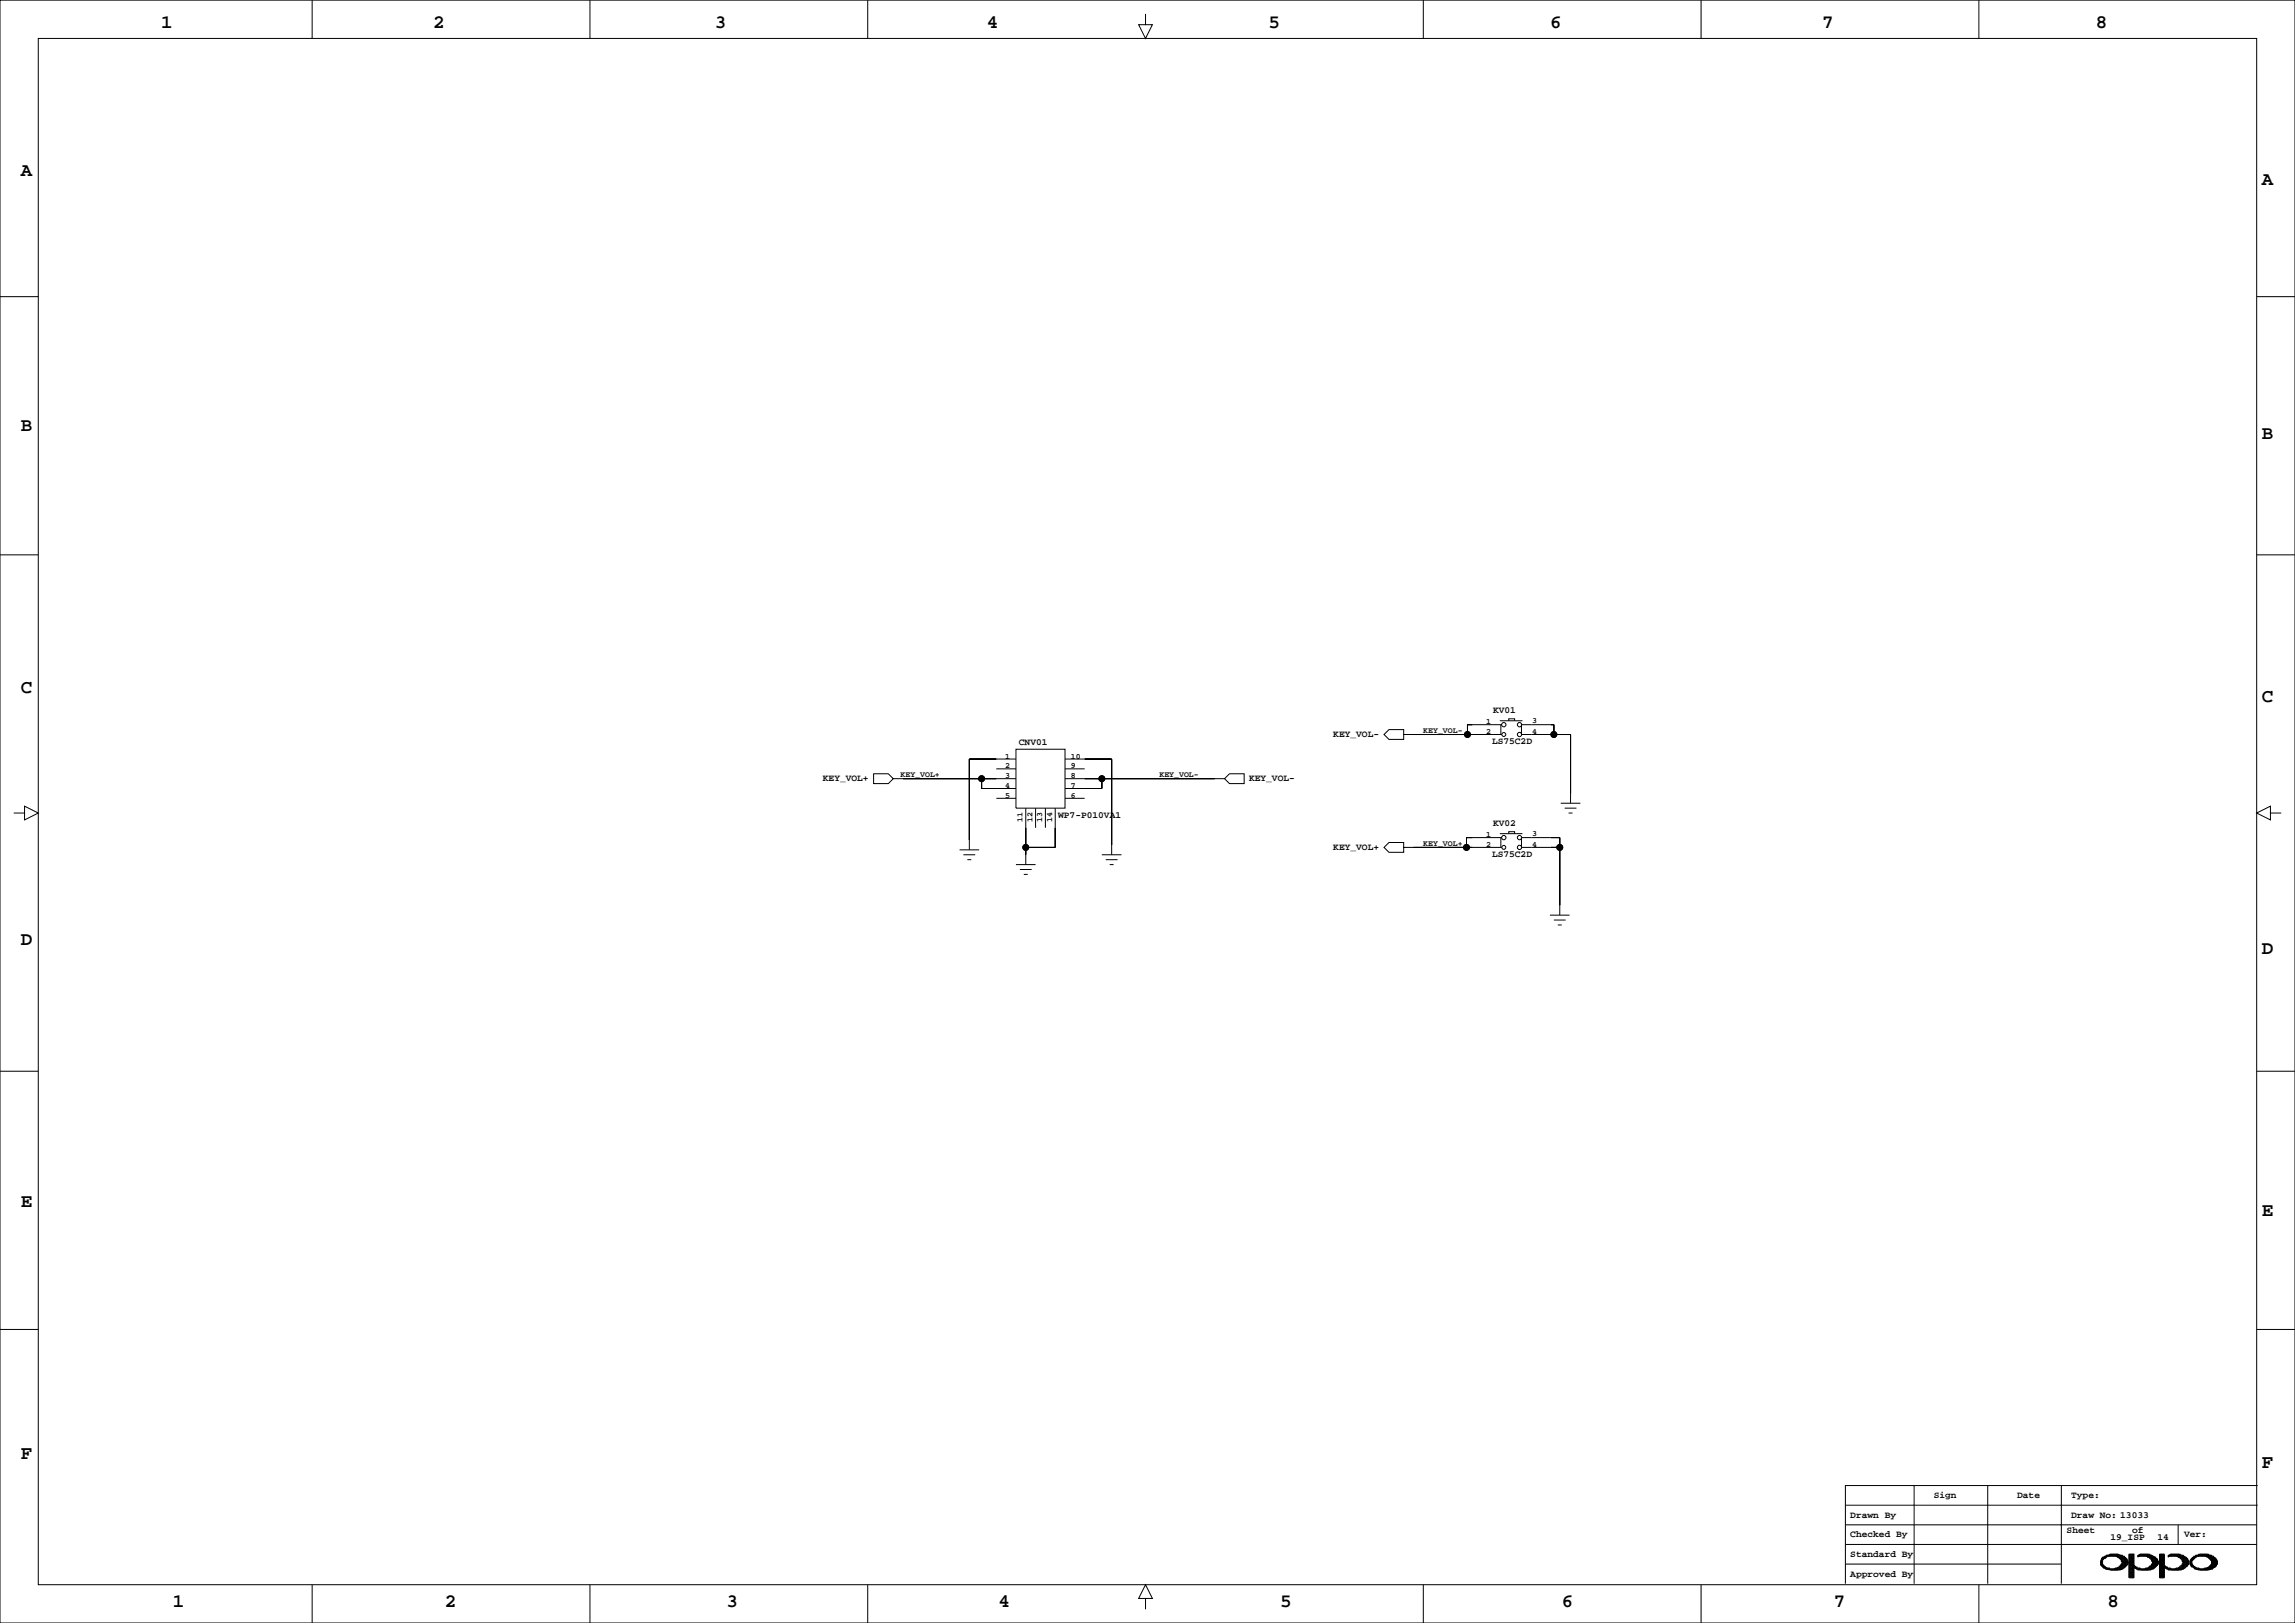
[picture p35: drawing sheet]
<svg xmlns="http://www.w3.org/2000/svg" width="594mm" height="420mm" viewBox="0 0 594 420" stroke-linecap="round" stroke-linejoin="round" font-family="sans-serif">
<defs><g id="words">
<g font-size="4.9">
<text x="41.7" y="7.3">1</text>
<text x="112" y="7.3">2</text>
<text x="184.9" y="7.3">3</text>
<text x="255.3" y="7.3">4</text>
<text x="328.1" y="7.3">5</text>
<text x="401" y="7.3">6</text>
<text x="471.4" y="7.3">7</text>
<text x="542.2" y="7.3">8</text>
<text x="5.4" y="45.6">A</text>
<text x="585.1" y="47.9">A</text>
<text x="5.4" y="111.4">B</text>
<text x="585.1" y="113.7">B</text>
<text x="5.4" y="179.2">C</text>
<text x="585.1" y="181.5">C</text>
<text x="5.4" y="244.4">D</text>
<text x="585.1" y="246.7">D</text>
<text x="5.4" y="312.3">E</text>
<text x="585.1" y="314.5">E</text>
<text x="5.4" y="377.5">F</text>
<text x="585.1" y="379.8">F</text>
<text x="44.8" y="415.6">1</text>
<text x="115.1" y="415.6">2</text>
<text x="188" y="415.6">3</text>
<text x="258.3" y="415.6">4</text>
<text x="331.2" y="415.6">5</text>
<text x="404.1" y="415.6">6</text>
<text x="474.4" y="415.6">7</text>
<text x="545.3" y="415.6">8</text>
</g>
<g font-size="2.5">
<text x="386.2" y="184.4">KV01</text>
<text x="344.9" y="190.7">KEY_VOL-</text>
<text x="263.6" y="192.8">CNV01</text>
<text x="386" y="192.5">LS75C2D</text>
<text x="212.9" y="202.1">KEY_VOL+</text>
<text x="323.1" y="202.1">KEY_VOL-</text>
<text x="273.7" y="211.6">WP7-P010VA1</text>
<text x="386.2" y="213.6">KV02</text>
<text x="344.9" y="219.9">KEY_VOL+</text>
<text x="386" y="221.7">LS75C2D</text>
<text x="500.3" y="387.5">Sign</text>
<text x="521.9" y="387.5">Date</text>
<text x="535.8" y="387.5">Type:</text>
<text x="478.7" y="392.6">Drawn By</text>
<text x="535.8" y="392.6">Draw No: 13033</text>
<text x="478.7" y="397.6">Checked By</text>
<text x="534.7" y="396.6">Sheet</text>
<text x="546" y="398.2">19_ISP</text>
<text x="551.6" y="396.6">of</text>
<text x="558.2" y="398.2">14</text>
<text x="565" y="397.6">Ver:</text>
<text x="478.7" y="402.7">Standard By</text>
<text x="478.7" y="407.8">Approved By</text>
</g>
<g font-size="2.1">
<text x="368.2" y="189.6">KEY_VOL-</text>
<text x="384.5" y="189.9">2</text>
<text x="384.5" y="187.3">1</text>
<text x="396.4" y="189.9">4</text>
<text x="396.4" y="187.1">3</text>
<text x="260" y="196.2">1</text>
<text x="277.1" y="196.2">10</text>
<text x="233" y="201">KEY_VOL+</text>
<text x="260" y="203.8">4</text>
<text x="260" y="201.3">3</text>
<text x="260" y="198.8">2</text>
<text x="277.1" y="198.8">9</text>
<text x="277.1" y="201.3">8</text>
<text x="277.1" y="203.8">7</text>
<text x="300" y="201">KEY_VOL-</text>
<text x="260" y="206.4">5</text>
<text x="277.1" y="206.4">6</text>
<text x="264.5" y="212.6" transform="rotate(-90 264.5 212.6)">11</text>
<text x="267.1" y="212.6" transform="rotate(-90 267.1 212.6)">12</text>
<text x="269.6" y="212.6" transform="rotate(-90 269.6 212.6)">13</text>
<text x="272.2" y="212.6" transform="rotate(-90 272.2 212.6)">14</text>
<text x="368.2" y="218.8">KEY_VOL+</text>
<text x="384.5" y="219.1">2</text>
<text x="384.5" y="216.5">1</text>
<text x="396.4" y="219.1">4</text>
<text x="396.4" y="216.3">3</text>
</g>
</g></defs>
<g fill="none" stroke="#000" stroke-width=".26">
<path d="M0 0h593.7v419.8h-593.7zM9.9 9.9h573.9v400h-573.9zM80.8 0v9.9M152.6 0v9.9M224.5 0v9.9M296.4 3.6v2.8h1.7l-1.7 3.5-1.8-3.5h1.8M368.2 0v9.9M440.1 0v9.9M511.9 0v9.9M0 76.7h9.9M583.8 76.7h9.9M0 143.5h9.9"/>
<path d="M583.8 143.5h9.9M257.8 198.9h5M262.8 196.3h-12v23.5M262.8 193.8h12.7v15.2h-12.7zM275.5 196.3h12.1v24.8M275.5 198.9h5.1M363.1 190v1.3h-3.8l-1.2-1.3 1.2-1.3h3.8v1.3h25.4M388 186.4h5.9M388.3 187.4v2.6M388.5 187.4h-8.9v2.6M390.3 186.4v-.5h1.5v.5M402 190v-2.6h-8.4v2.6h12.7v17.8"/>
<path d="M3.6 210.3h2.7v-1.8l3.6 1.8-3.6 1.8v-1.8M231.1 201.4l-1.3 1.3h-3.8v-2.6h3.8l1.3 1.3h31.7M248.2 219.8h5.1M250.8 217.3h.1M253.9 201.4v2.6h8.9M257.8 206.5h5M265.4 209v14.6M267.9 209v5.1M270.4 209v5.1M273 209v10.2h-7.6M275.5 201.4h41.3l1.3 1.3h3.8v-2.6h-3.8l-1.3 1.3M275.5 206.5h5.1"/>
<path d="M285.1 201.4v2.6h-9.6M287.6 218.6h.1M363.1 219.2v1.3h-3.8l-1.2-1.3 1.2-1.3h3.8v1.3h25.4M388 215.6h5.9M388.3 216.7v2.5M388.5 216.7h-9.1v2.5M390.3 215.6v-.5h1.5v.5M403.5 219.2h-9.9v-2.5h9.9v20M403.8 207.8h5M404.8 209h3M405.8 210.3h1M406.3 205.2h.1"/>
<path d="M587.4 210.3v-1.8l-3.6 1.8 3.6 1.8v-1.8h2.8M249.2 221.1h3.1M250.3 222.4h1M262.8 223.6h5.1M263.8 224.9h3.1M264.9 226.2h1M265.4 221.1h.1M285.1 221.1h5M286.1 222.4h3M287.1 223.6h1M401 236.7h5.1M402 238h3"/>
<path d="M403 239.3h1M403.5 234.2h.1M0 277.1h9.9M583.8 277.1h9.9M0 343.9h9.9M583.8 343.9h9.9M477.4 399.5h106.4M477.4 394.4h106.4M477.4 389.3h106.7M495.2 384.3v25.3M514.2 384.3v25.3M533.3 384.3v25.3"/>
<path d="M563.5 394.4v5.1M584.1 384.3h-106.7v25.3M80.8 409.9v9.9M152.6 409.9v9.9M224.5 409.9v9.9M296.4 413.5h1.7l-1.7-3.6-1.8 3.6h1.8v2.8M368.2 409.9v9.9M440.1 409.9v9.9M477.4 404.6h55.9M511.9 409.9v9.9M543.4 403.8h.5M543.4 404.1h.5"/>
<path d="M543.4 404.3h.5M543.4 404.6h.5v.7h.8v.5h4.6M543.4 404.8h.8v.5M543.7 403.3h.5v-.5h.8v-.5h3.8v1.3h1.5M543.7 403l.5-.2a5 5 0 0 1 4.3-.5l1 .2v.3l.5 .2v.3h.3v.5h.2v.3a1.74 1.74 0 0 1-1.2 1.5 2.07 2.07 0 0 1-1.8 .5 6.1 6.1 0 0 1-3.3-.5v-.3h-.3l-.2-.5h-.3v-1zM543.9 403.6l.6-.6h.2a1.45 1.45 0 0 1 1.5-.5h1.3l1 .8h.3v.5h.2v.8h-.2v.2l-.5 .3v.2l-1.1 .3-.2 .2h-1.3v-.2a1.23 1.23 0 0 1-1.2-.5l-.6-.3zM543.9 403v.6h-.5M544.2 405.6h.8v.2M544.5 402.5v.5M545.2 402.3v.2M545.2 405.6v.2M545.5 402.3v.2"/>
<path d="M545.5 405.6v.5M545.7 405.6v.5M546 402v.5M546.2 402v.5M546.2 405.8v.3M546.5 402v.5M546.5 405.8v.3M546.7 402v.5M546.7 405.8v.3M547 402v.5M547 405.8v.3M547.2 402v.5h2.1v3.1"/>
<path d="M547.2 405.6v.5M547.5 402v.5M547.5 405.6v.5M547.8 402v.8h1.7M548 402.8v-.8h-2.3v.5h-1v.5h-1v2.1h.8v.5M548 405.3v.8h-2v-.3M548.3 402v1h1.7v2.1h-1.5v1M548.5 402.3v.7M548.8 403.3h1.5v1.5h-1.8M548.8 403.8h1.5M549 404.1h1.5M549 402.5v3.3"/>
<path d="M549.5 402.5v3.1h-1.7v.5M549.8 402.8v2.5h-1.5v.8M550.3 404.6h-1.5v1.2M550.5 404.1v.2h-1.5M550.8 402.3h1.3M550.8 402.5h1.3M550.8 402.8h1.3M550.8 403h1.3M550.8 403.3h1.3M550.8 403.6h1.3M550.8 403.8h1.3M550.8 404.1h1.3"/>
<path d="M550.8 404.3h1.3M550.8 404.6h1.3M550.8 404.8h1.3M550.8 405.1h1.5v.5M550.8 405.3h1.8v.5h4.5M550.8 405.6h2v.2M550.8 405.8h1.3M550.8 406.1h1.3M550.8 406.3h1.3M550.8 406.6h1.3M550.8 406.9h1.3M550.8 407.1h1.3"/>
<path d="M550.8 407.4h1.3M550.8 407.6h1.3M550.8 407.9h1.3M551.1 402v6.1M551.3 402v6.1M551.6 402v6.1M551.8 402v6.1M552.1 404.8v-2.8h-1.3v6.1M552.1 404.8v3.3h-1.3M552.1 402h-1.3v6.1M553.1 402.3l.5-.3h2.5v.3h.5l1.1 .5v.2l.5 .3v.5h.2v.3a2.05 2.05 0 0 1-1.8 1.7l-.2 .3h-3.3l-1-.8M553.1 402.3v.5v-.3h2.3l.2 .3h.5l.5 1h.3v.8h-.3l-.2 .5h-.3v.2l-1 .3-.2 .2h-1.3v-.2h-.8v-.3h-.2l-.5-.5"/>
<path d="M553.1 402.5h.5v-.5h2.3v.8M553.1 402.3h3.5v1.3h1.6M553.1 405.6v.2M553.3 402.3v.2M553.3 405.6v.5M553.6 405.6v.5M553.8 402v.5M554.1 402v.5M554.1 405.8v.3M554.4 402v.5M554.4 405.8v.3M554.6 402v.5"/>
<path d="M554.6 405.8v.3M554.9 402v.5M554.9 405.8v.3M555.1 402v.5h2v3.1M555.1 405.6v.5M555.4 402v.5M555.4 405.6v.5M555.6 402v.8h1.8M555.9 405.3v.8h-2.1v-.3M556.1 402v1h1.8v2.1h-1.5v1M556.4 402.3v.7M556.6 403.3h1.6v1.5h-1.8"/>
<path d="M556.6 403.8h1.6M556.9 404.1h1.5v.2h-1.5M556.9 402.5v3.3M557.4 402.5v3.1h-1.8v.5M557.7 402.8v2.5h-1.6v.8M558.2 404.6h-1.6v1.2M558.7 402h1.2v6.1h-1.2zM558.7 402.3h1.2M558.7 402.5h1.2M558.7 402.8h1.2M558.7 403h1.2M558.7 403.3h1.2"/>
<path d="M558.7 403.6h1.2M558.7 403.8h1.2M558.7 404.1h1.2M558.7 404.3h1.2M558.7 404.6h1.2M558.7 405.1h1.5v.5M558.7 405.3h1.8v.3M558.7 405.6h2M558.7 405.8h1.2M558.7 406.1h1.2M558.7 406.3h1.2M558.7 406.6h1.2"/>
<path d="M558.7 406.9h1.2M558.7 407.1h1.2M558.7 407.4h1.2M558.7 407.6h1.2M558.7 407.9h1.2M558.9 402v6.1M559.2 402v6.1M559.4 402v6.1M559.7 402v6.1M560.5 405.8h4.5M560.7 405.3v.5M561 402.3v.5v-.3h.7a2.68 2.68 0 0 1 2.8 1.1v.2h.3v.8h-.3v.2l-.5 .3v.2l-.8 .3a2.16 2.16 0 0 1-2 0h-.5v-.3l-.8-.2v-.3h-1.2"/>
<path d="M561 402.3l.5-.3h2.5v.3h.3a.8 .8 0 0 1 1 .5h.2l.5 .5 .3 .5a2.09 2.09 0 0 1-1.5 2l-.5 .3h-3.3v-.3l-1.1-.2v-.3M561 402.5h.5v-.5h2.3v.8M561 402.3h3.5v1h1.5M561 405.6v.2M561.2 402.3v.2M561.2 405.6v.5M561.5 405.6v.5M561.7 402v.5M562 402v.5M562 405.8v.3M562.2 402v.5M562.2 405.8v.3"/>
<path d="M562.5 402v.5M562.5 405.8v.3M562.7 402v.5M562.7 405.8v.3M563 402v.5h2v3.1M563 405.6v.5M563.2 402v.5M563.2 405.6v.5M563.5 402.8h1.8M563.5 402v.5M563.8 405.3v.8h-2.1v-.3M564 402.3v.7h1.8v2.3"/>
<path d="M564.3 402.3v.7M564.5 403.6h1.5v1.2h-1.5v1M564.5 404.6h1.8M564.8 403.8h1.5M564.8 404.1h1.5M564.8 404.3h1.5M564.8 402.3v3.5M565.3 402.5v3.1h-1.8v.5M565.5 402.8v2.5h-1.5v.8M565.8 405.1h-1.5v1M566.5 404.1h.6M566.5 404.3h.6v1"/>
<path d="M566.5 404.6h.6M566.8 404.8h.5v.5h.5M566.8 403.3l.5-.5h.3v-.3h.5v-.2h.7v-.3h2.6v.3h.7v.2a1.7 1.7 0 0 1 1.6 2.1l-.3 .5-1 .5v.2l-1 .3h-2.6l-1-.3v-.2l-.7-.3-.3-.5a1.17 1.17 0 0 1 0-1.5zM567.1 403.6l.5-.3a1.37 1.37 0 0 1 1.7-.8h.5a1.37 1.37 0 0 1 1.8 .8 .97 .97 0 0 1 .6 .9 .97 .97 0 0 1-.6 .9 1.23 1.23 0 0 1-1.2 .5l-.3 .2h-1l-.3-.2a1.73 1.73 0 0 1-1.7-1.3zM567.1 405.1h.5v.5h.7v.2M567.3 403.3h-.5v1.8M567.3 402.8v.8h-.5M567.6 403.3v-.5h.7v-.5h3.6v1.3h1.5M568.1 402.3v.5M568.1 405.3v.5M568.6 402.3v.2M568.6 405.6v.5"/>
<path d="M568.8 402v.5h-1v.5h-.7v.8h-.6M568.8 405.6v.5M569.1 402.5v-.5h2v.8M569.3 402v.5M569.3 405.8v.3M569.6 402v.5M569.6 405.8v.3M569.8 402v.5M569.8 405.8v.3M570.1 402v.5M570.1 405.8v.3M570.4 402v.5h2v3.3h-4.6v-.7"/>
<path d="M570.4 405.6v.5M570.6 402v.5M570.6 405.6v.5M570.9 402v.8h1.7M571.1 405.3v.8h-2v-.3M571.4 403h1.7v2.1h-1.5v1M571.4 402v.8M571.6 402.3v.7M571.9 403.3h1.5v1.5h-1.5v1.3M572.1 403.8h1.6v.8h-1.6M572.1 404.1h1.6M572.1 404.3h1.6"/>
<path d="M572.1 402.3v3.5M572.6 402.5v3.1h-1.7v.5M572.9 402.8v2.8M572.9 405.3h-1.5v.8"/>
<circle cx="379.6" cy="190" r=".76"/>
<circle cx="389" cy="187.4" r=".56"/>
<circle cx="389" cy="190" r=".51"/>
<circle cx="393.1" cy="190" r=".56"/>
<circle cx="393.1" cy="187.4" r=".56"/>
<circle cx="402" cy="190" r=".76"/>
<circle cx="253.9" cy="201.4" r=".76"/>
<circle cx="265.4" cy="219.2" r=".76"/>
<circle cx="285.1" cy="201.4" r=".76"/>
<circle cx="379.4" cy="219.2" r=".76"/>
<circle cx="389" cy="216.7" r=".56"/>
<circle cx="389" cy="219.2" r=".51"/>
<circle cx="393.1" cy="219.2" r=".56"/>
<circle cx="393.1" cy="216.7" r=".56"/>
<circle cx="403.5" cy="219.2" r=".76"/>
</g>
<g fill="#000" stroke="#000" stroke-width=".26">
<path d="M250.8 198.9v18.4zM250.8 196.3v2.6zM250.8 196.3h7zM287.6 198.9v19.7zM287.6 196.3v2.6zM280.6 196.3h7zM379.6 187.4v2.6zM365.7 190h13.9zM379.6 187.4h1.3zM379.6 190h1.3zM402 187.4v2.6zM401.2 187.4h.8z"/>
<path d="M401.2 190h.8zM402 190h4.3zM406.3 190v15.2zM253.9 201.4v2.6zM233.6 201.4h20.3zM253.9 204h3.9zM253.9 201.4h3.9zM265.4 219.2v1.9zM265.4 214.1v5.1zM273 214.1v5.1zM265.4 219.2h7.6zM280.6 204h4.5z"/>
<path d="M285.1 201.4v2.6zM280.6 201.4h4.5zM285.1 201.4h29.2zM379.4 216.7v2.5zM365.7 219.2h13.7zM379.4 216.7h1.5zM379.4 219.2h1.5zM403.5 219.2v15zM403.5 216.7v2.5zM401.2 216.7h2.3zM401.2 219.2h2.3z"/>
<circle cx="379.6" cy="190" r=".76"/>
<circle cx="402" cy="190" r=".76"/>
<circle cx="253.9" cy="201.4" r=".76"/>
<circle cx="265.4" cy="219.2" r=".76"/>
<circle cx="285.1" cy="201.4" r=".76"/>
<circle cx="379.4" cy="219.2" r=".76"/>
<circle cx="403.5" cy="219.2" r=".76"/>
</g>
<use href="#words"/>
</svg>
